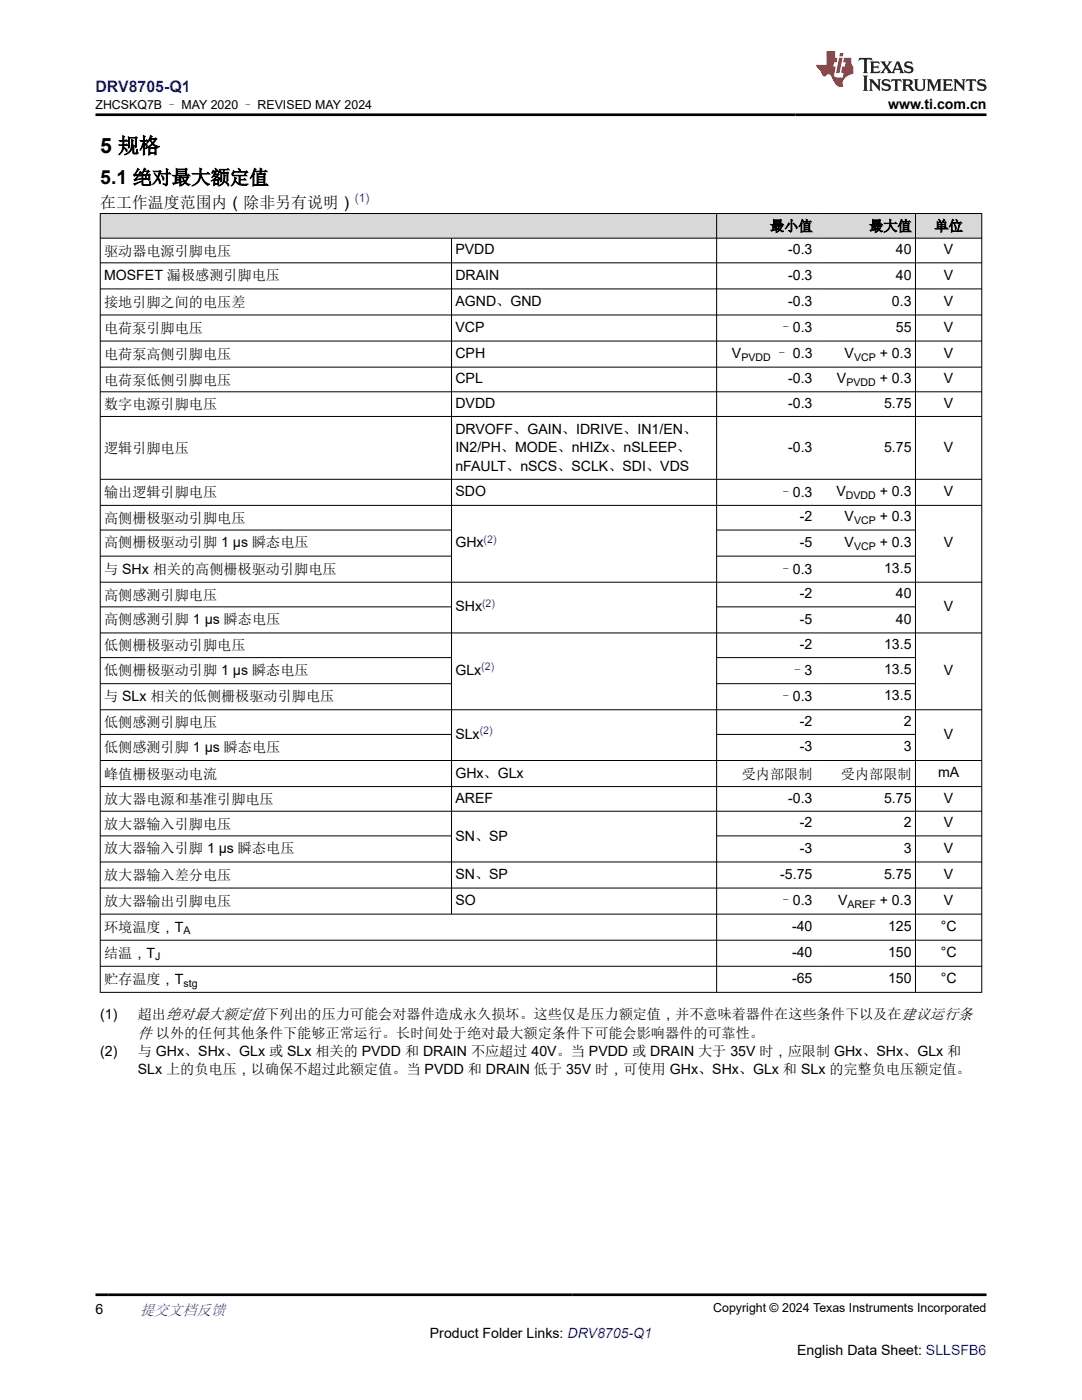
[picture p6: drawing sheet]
<svg xmlns="http://www.w3.org/2000/svg" width="216mm" height="279mm" viewBox="0 0 216 279" stroke-linecap="round" stroke-linejoin="round" font-family="sans-serif">
<defs><g id="words">
<text font-size="4.2" x="20" y="30.5">5 规格</text>
<text font-size="3.9" x="20" y="36.7">5.1 绝对最大额定值</text>
<text font-size="3.2" fill="#00f" x="19" y="18.3">DRV8705-Q1</text>
<text font-size="3.2" x="20" y="41.5">在工作温度范围内（除非另有说明）</text>
<text font-size="3" x="27.5" y="207.1">件 以外的任何其他条件下能够正常运行。长时间处于绝对最大额定条件下可能会影响器件的可靠性。</text>
<text font-size="3" fill="#00f" x="27.9" y="262.4">提交文档反馈</text>
<g font-size="2.8">
<text x="177.2" y="21.7">www.ti.com.cn</text>
<text x="153.7" y="46.1">最小值</text>
<text x="173.4" y="46.1">最大值</text>
<text x="186.5" y="46.1">单位</text>
<text x="20.8" y="51">驱动器电源引脚电压</text>
<text x="90.9" y="50.7">PVDD</text>
<text x="157.3" y="50.7">-0.3</text>
<text x="178.8" y="50.7">40</text>
<text x="188.3" y="50.7">V</text>
<text x="20.8" y="55.9">MOSFET 漏极感测引脚电压</text>
<text x="90.9" y="55.8">DRAIN</text>
<text x="157.3" y="55.8">-0.3</text>
<text x="178.8" y="55.8">40</text>
<text x="188.3" y="55.8">V</text>
<text x="20.8" y="61.3">接地引脚之间的电压差</text>
<text x="90.9" y="61.1">AGND、GND</text>
<text x="157.3" y="61">-0.3</text>
<text x="178" y="61">0.3</text>
<text x="188.3" y="61">V</text>
<text x="20.8" y="66.5">电荷泵引脚电压</text>
<text x="20.8" y="71.7">电荷泵高侧引脚电压</text>
<text x="90.9" y="66.2">VCP</text>
<text x="90.9" y="71.4">CPH</text>
<text x="146.1" y="71.5">V</text>
<text x="154.6" y="71.5">– 0.3</text>
<text x="155.4" y="66.3">–0.3</text>
<text x="168.5" y="71.4">V</text>
<text x="175.6" y="71.4">+ 0.3</text>
<text x="178.8" y="66.2">55</text>
<text x="188.3" y="66.2">V</text>
<text x="188.3" y="71.4">V</text>
<text x="20.8" y="76.7">电荷泵低侧引脚电压</text>
<text x="90.9" y="76.5">CPL</text>
<text x="157.3" y="76.5">-0.3</text>
<text x="167" y="76.5">V</text>
<text x="175.6" y="76.5">+ 0.3</text>
<text x="188.3" y="76.5">V</text>
<text x="20.8" y="81.7">数字电源引脚电压</text>
<text x="90.9" y="81.4">DVDD</text>
<text x="157.3" y="81.4">-0.3</text>
<text x="176.4" y="81.4">5.75</text>
<text x="188.3" y="81.4">V</text>
<text x="90.9" y="86.6">DRVOFF、GAIN、IDRIVE、IN1/EN、</text>
<text x="20.8" y="90.4">逻辑引脚电压</text>
<text x="90.9" y="90.3">IN2/PH、MODE、nHIZx、nSLEEP、</text>
<text x="90.9" y="93.9">nFAULT、nSCS、SCLK、SDI、VDS</text>
<text x="157.3" y="90.1">-0.3</text>
<text x="176.4" y="90.1">5.75</text>
<text x="188.3" y="90.1">V</text>
<text x="20.8" y="99.3">输出逻辑引脚电压</text>
<text x="90.9" y="99">SDO</text>
<text x="155.4" y="99.1">–0.3</text>
<text x="166.9" y="99">V</text>
<text x="175.6" y="99">+ 0.3</text>
<text x="188.3" y="99">V</text>
<text x="20.8" y="104.3">高侧栅极驱动引脚电压</text>
<text x="159.6" y="104.1">-2</text>
<text x="168.5" y="104.1">V</text>
<text x="175.6" y="104.1">+ 0.3</text>
<text x="20.8" y="109.3">高侧栅极驱动引脚 1 µs 瞬态电压</text>
<text x="90.9" y="109.3">GHx</text>
<text x="159.6" y="109.1">-5</text>
<text x="168.5" y="109.1">V</text>
<text x="175.6" y="109.1">+ 0.3</text>
<text x="188.3" y="109.3">V</text>
<text x="20.8" y="114.5">与 SHx 相关的高侧栅极驱动引脚电压</text>
<text x="20.8" y="119.7">高侧感测引脚电压</text>
<text x="155.4" y="114.5">–0.3</text>
<text x="159.6" y="119.4">-2</text>
<text x="176.4" y="114.3">13.5</text>
<text x="178.8" y="119.4">40</text>
<text x="20.8" y="124.6">高侧感测引脚 1 µs 瞬态电压</text>
<text x="90.9" y="122">SHx</text>
<text x="159.6" y="124.4">-5</text>
<text x="178.8" y="124.4">40</text>
<text x="188.3" y="122">V</text>
<text x="20.8" y="129.8">低侧栅极驱动引脚电压</text>
<text x="159.6" y="129.5">-2</text>
<text x="176.4" y="129.5">13.5</text>
<text x="20.8" y="134.7">低侧栅极驱动引脚 1 µs 瞬态电压</text>
<text x="90.9" y="134.7">GLx</text>
<text x="157.7" y="134.7">–3</text>
<text x="176.4" y="134.6">13.5</text>
<text x="188.3" y="134.7">V</text>
<text x="20.8" y="139.9">与 SLx 相关的低侧栅极驱动引脚电压</text>
<text x="155.4" y="139.9">–0.3</text>
<text x="176.4" y="139.8">13.5</text>
<text x="20.8" y="145.1">低侧感测引脚电压</text>
<text x="90.9" y="147.4">SLx</text>
<text x="159.6" y="144.8">-2</text>
<text x="159.6" y="149.9">-3</text>
<text x="180.3" y="144.8">2</text>
<text x="180.3" y="149.9">3</text>
<text x="188.3" y="147.4">V</text>
<text x="20.8" y="150">低侧感测引脚 1 µs 瞬态电压</text>
<text x="20.8" y="155.4">峰值栅极驱动电流</text>
<text x="90.9" y="155.2">GHx、GLx</text>
<text x="148" y="155.4">受内部限制</text>
<text x="167.8" y="155.4">受内部限制</text>
<text x="187.2" y="155.1">mA</text>
<text x="20.8" y="160.5">放大器电源和基准引脚电压</text>
<text x="90.9" y="160.2">AREF</text>
<text x="157.3" y="160.2">-0.3</text>
<text x="176.4" y="160.2">5.75</text>
<text x="188.3" y="160.2">V</text>
<text x="20.8" y="165.4">放大器输入引脚电压</text>
<text x="90.9" y="167.8">SN、SP</text>
<text x="159.6" y="165.1">-2</text>
<text x="180.3" y="165.1">2</text>
<text x="188.3" y="165.1">V</text>
<text x="20.8" y="170.3">放大器输入引脚 1 µs 瞬态电压</text>
<text x="159.6" y="170.2">-3</text>
<text x="180.3" y="170.2">3</text>
<text x="188.3" y="170.2">V</text>
<text x="20.8" y="175.6">放大器输入差分电压</text>
<text x="90.9" y="175.5">SN、SP</text>
<text x="155.7" y="175.4">-5.75</text>
<text x="176.4" y="175.4">5.75</text>
<text x="188.3" y="175.4">V</text>
<text x="20.8" y="180.8">放大器输出引脚电压</text>
<text x="20.8" y="185.9">环境温度，T</text>
<text x="90.9" y="180.6">SO</text>
<text x="155.4" y="180.7">–0.3</text>
<text x="158.1" y="185.8">-40</text>
<text x="167.2" y="180.6">V</text>
<text x="175.6" y="180.6">+ 0.3</text>
<text x="177.2" y="185.8">125</text>
<text x="187.7" y="185.8">°C</text>
<text x="188.3" y="180.6">V</text>
<text x="20.8" y="191.1">结温，T</text>
<text x="158.1" y="191">-40</text>
<text x="177.2" y="191">150</text>
<text x="187.7" y="191">°C</text>
<text x="20.8" y="196.3">贮存温度，T</text>
<text x="158.1" y="196.2">-65</text>
<text x="177.2" y="196.2">150</text>
<text x="187.7" y="196.2">°C</text>
<text x="20" y="203.4">(1)</text>
<text x="27.5" y="203.4">超出绝对最大额定值下列出的压力可能会对器件造成永久损坏。这些仅是压力额定值，并不意味着器件在这些条件下以及在建议运行条</text>
<text x="20" y="210.7">(2)</text>
<text x="27.5" y="210.7">与 GHx、SHx、GLx 或 SLx 相关的 PVDD 和 DRAIN 不应超过 40V。当 PVDD 或 DRAIN 大于 35V 时，应限制 GHx、SHx、GLx 和</text>
<text x="27.5" y="214.4">SLx 上的负电压，以确保不超过此额定值。当 PVDD 和 DRAIN 低于 35V 时，可使用 GHx、SHx、GLx 和 SLx 的完整负电压额定值。</text>
<text x="19" y="262.1">6</text>
<text x="85.8" y="266.9">Product Folder Links: DRV8705-Q1</text>
<text x="159" y="270.3">English Data Sheet: SLLSFB6</text>
</g>
<g font-size="2.5">
<text x="19" y="21.8">ZHCSKQ7B – MAY 2020 – REVISED MAY 2024</text>
<text x="142.3" y="261.8">Copyright © 2024 Texas Instruments Incorporated</text>
</g>
<text font-size="2.4" fill="#00f" x="70.8" y="40.4">(1)</text>
<g font-size="2.1">
<text x="170.4" y="72">VCP</text>
<text x="147.9" y="72.1">PVDD</text>
<text x="168.9" y="77">PVDD</text>
<text x="168.8" y="99.6">DVDD</text>
<text x="170.4" y="104.6">VCP</text>
<text x="170.4" y="109.7">VCP</text>
<text x="169.1" y="181.1">AREF</text>
<text x="31" y="191.7">J</text>
<text x="36.6" y="186.5">A</text>
<text x="36.6" y="196.9">stg</text>
</g>
<g font-size="2.1" fill="#00f">
<text x="96.5" y="108.3">(2)</text>
<text x="96.2" y="121">(2)</text>
<text x="96" y="133.8">(2)</text>
<text x="95.7" y="146.5">(2)</text>
</g>
</g></defs>
<g fill="#d8d8d8">
<path d="M20 42.6h175.9v4.9h-175.9z" fill-rule="evenodd"/>
<path d="M20.1 42.7h122.8v4.8h-122.8z" fill-rule="evenodd"/>
<path d="M143.1 42.7h19.7v4.8h-19.7z" fill-rule="evenodd"/>
<path d="M162.8 42.7h19.8v4.8h-19.8z" fill-rule="evenodd"/>
<path d="M182.7 42.7h13.1v4.8h-13.1z" fill-rule="evenodd"/>
</g>
<g fill="none" stroke="#000" stroke-width=".2">
<path d="M19.9 42.6h176.1M19.9 47.5h176.1M19.9 52.5h176.1M19.9 57.7h176.1M20 42.5v155.6M90.1 47.5v135M143 42.5v155.6M182.7 42.5v155.6M195.9 42.5v155.6M19.9 62.9h176.1M19.9 68.1h176.1M19.9 73.3h176.1"/>
<path d="M19.9 78.2h176.1M19.9 83.1h176.1M19.9 95.7h176.1M19.9 100.9h176.1M19.9 105.8h70.3M19.9 111h70.3M143 105.8h39.7M143 111h39.7M196 116.2h-176.1M19.9 121.1h70.3M19.9 126.3h176.1M19.9 131.2h70.3"/>
<path d="M19.9 136.4h70.3M143 121.1h39.7M143 131.2h39.7M143 136.4h39.7M19.9 146.6h70.3M19.9 151.8h176.1M19.9 157h176.1M143 146.6h39.7M196 141.6h-176.1M19.9 161.9h176.1M19.9 166.8h70.3M19.9 172h176.1"/>
<path d="M19.9 177.2h176.1M143 166.8h53M19.9 182.4h176.1M19.9 187.6h176.1M19.9 192.8h176.1M19.9 198h176.1"/>
</g>
<path d="M171.5 11.6l-.2 .5 .5-.2h.6v.1v2.2l-.2 .4h1l-.2-.4v-2.2v-.1h.5l.5 .2-.1-.5zM173.6 12.3l.2 .4v1.5l-.2 .4h1.9l.1-.6a1.08 1.08 0 0 1-1.3 .2v-.7h.6l.4 .2v-.7l-.4 .2h-.6v-.5l.2-.2a1 1 0 0 1 1 .3l-.1-.5zM175.7 12.3l.9 1.1-1 1.2h.9l-.2-.2 .5-.8 .4 .8-.2 .2h1.6l-.2-.2 .2-.5h.9l.1 .5-.1 .2h.9l-.2-.3-.8-2h-.5l-.9 2.2-.9-1.1 .9-1.1h-.8l.2 .2-.4 .6-.4-.6 .2-.2zM179 12.7l.4 1h-.7zM180.7 12.4a.65 .65 0 0 0-.2 .7 .65 .65 0 0 0 .6 .5l.6 .1 .1 .3a.79 .79 0 0 1-.7 .4 .79 .79 0 0 1-.7-.5l.1 .7 .2-.1a.93 .93 0 0 0 1.1 .1 .93 .93 0 0 0 .4-1 1.46 1.46 0 0 0-1.2-.6l-.1-.3a1.09 1.09 0 0 1 1.2 .2l-.2-.6-.1 .1-.5-.2zM172.2 15.1l.2 .4v2.2l-.2 .4h1l-.2-.4v-2.2l.2-.4zM173.4 15.8l.2 .4v1.5l-.2 .4h.8l-.3-.4 .1-1.3 1.6 1.8v-2l.2-.4h-.7l.1 .2 .1 1.1-1.2-1.3zM176.2 15.9a.65 .65 0 0 0-.2 .8 .65 .65 0 0 0 .6 .4l.6 .2 .1 .2a.79 .79 0 0 1-.7 .4 .79 .79 0 0 1-.7-.5l.1 .7 .2-.1a.93 .93 0 0 0 1.1 .1 .93 .93 0 0 0 .4-.9 1.46 1.46 0 0 0-1.2-.6l-.1-.4a1.09 1.09 0 0 1 1.2 .2l-.1-.6-.2 .1-.5-.1zM177.9 15.8l-.1 .6a.63 .63 0 0 1 .8-.3v1.6l-.3 .4h1l-.2-.4v-1.6a.66 .66 0 0 1 .8 .3l-.1-.6zM180 15.8l.2 .4v1.5l-.2 .4h1l-.2-.2-.1-.7h.5l.1 .2a.79 .79 0 0 0 1.2 .6l-1-.9a.61 .61 0 0 0 .6-.6 .61 .61 0 0 0-.5-.7zM180.8 16.1h.1a.47 .47 0 0 1 .5 .1 .47 .47 0 0 1 .1 .5l-.1 .1-.7 .1zM182.3 15.8l.2 .2a2.27 2.27 0 0 0 .4 2 1.04 1.04 0 0 0 1.7-.7v-1.3l.2-.2h-.8l.2 .4v1.1a.6 .6 0 0 1-.6 .6 .6 .6 0 0 1-.6-.6v-1.1l.3-.4zM184.9 15.8l.2 .4v1.5l-.2 .4h.8l-.3-.4v-1.4l.9 1.9 .9-1.9v1.4l-.3 .4h1l-.2-.4v-1.5l.2-.4h-.8l-.7 1.5-.6-1.5zM188.1 15.8l.2 .4v1.5l-.2 .4h1.9l.1-.6a1.09 1.09 0 0 1-1.3 .2v-.7h.6l.4 .2v-.6l-.4 .2h-.6v-.6l.2-.1a1.01 1.01 0 0 1 1 .3l-.1-.6zM190.2 15.8l.3 .4v1.5l-.3 .4h.8l-.2-.4v-1.3l1.6 1.8v-2l.2-.4h-.7l.2 .2v1.1l-1.2-1.3zM192.8 15.8l-.1 .6a.63 .63 0 0 1 .8-.3v1.6l-.3 .4h1l-.2-.4v-1.6a.66 .66 0 0 1 .8 .3l-.1-.6zM195.2 15.9a.65 .65 0 0 0-.2 .8 .65 .65 0 0 0 .6 .4l.6 .2 .2 .2a.79 .79 0 0 1-.7 .4 .79 .79 0 0 1-.7-.5l.1 .7 .2-.1a.93 .93 0 0 0 1 .1 .93 .93 0 0 0 .5-.9 1.46 1.46 0 0 0-1.3-.6v-.4a1.09 1.09 0 0 1 1.2 .2l-.2-.6-.2 .1-.5-.1z" fill="#231f20"/>
<path d="M164.9 10.2v2.8h-2l.1 .3 .8 1a.95 .95 0 0 0 1 .9 .59 .59 0 0 1 .5-.4 .59 .59 0 0 1 .5 .4l.4 .7a1.59 1.59 0 0 0 2.1 1.4 1.61 1.61 0 0 1 1-2.3l1-.3-.1-1.5a1.59 1.59 0 0 1-.3-1.7h-1.5l-.2 .9h.6l-.2 .9h-.5l-.2 1v.2l.4 .1-.1 .9h-.7a.73 .73 0 0 1-1-.7l.3-1.5h-.5l.1-.9h.5l.2-.9h-.5v-1.3zM167.4 11.5l-.6 3.1h.7l.6-3.1zM167.6 10.6l-.1 .6h.7l.1-.6z" fill="#ed1c24"/>
<path d="M19 22.9h177.8M19 258.4h177.8" fill="none" stroke="#000" stroke-width=".53"/>
<use href="#words"/>
</svg>
